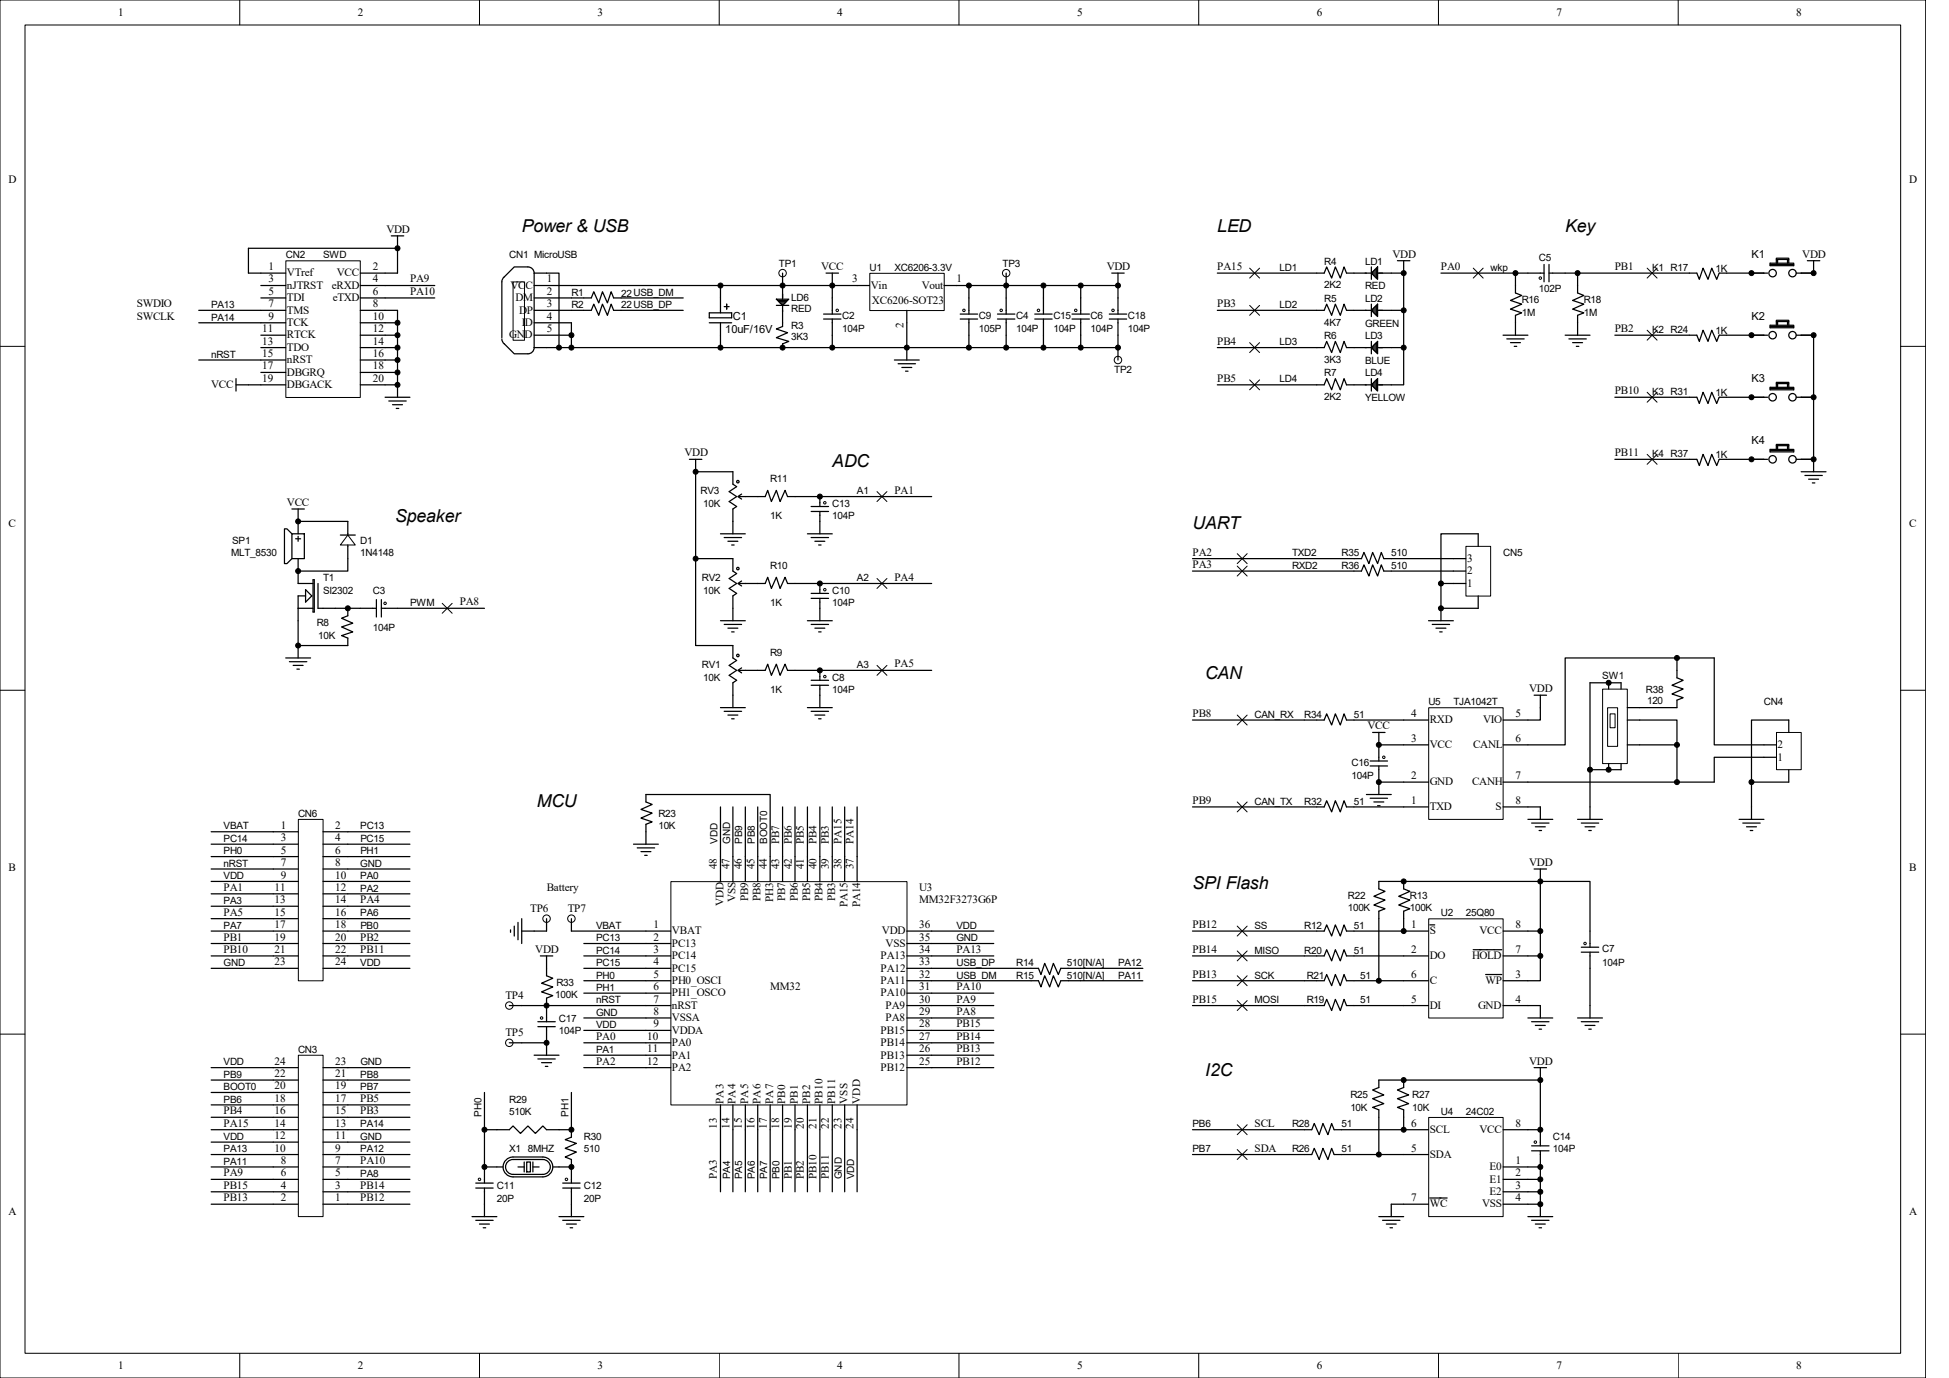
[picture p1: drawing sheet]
<svg xmlns="http://www.w3.org/2000/svg" width="297mm" height="210mm" viewBox="0 0 297 210" stroke-linecap="round" stroke-linejoin="round" font-family="sans-serif">
<defs><g id="words">
<g font-size="2.7">
<text x="79.5" y="35.3">Power &amp; USB</text>
<text x="185.5" y="35.3">LED</text>
<text x="238.5" y="35.3">Key</text>
<text x="126.8" y="71.2">ADC</text>
<text x="60.2" y="79.6">Speaker</text>
<text x="181.7" y="80.7">UART</text>
<text x="183.6" y="103.4">CAN</text>
<text x="81.8" y="123.1">MCU</text>
<text x="181.7" y="135.6">SPI Flash</text>
<text x="183.6" y="164">I2C</text>
</g>
<g font-size="1.7">
<text x="18" y="2.4">1</text>
<text x="54.5" y="2.4">2</text>
<text x="91.1" y="2.4">3</text>
<text x="127.6" y="2.4">4</text>
<text x="164.1" y="2.4">5</text>
<text x="200.7" y="2.4">6</text>
<text x="237.2" y="2.4">7</text>
<text x="273.7" y="2.4">8</text>
<text x="1.3" y="27.9">D</text>
<text x="291" y="27.9">D</text>
<text x="58.9" y="35.5">VDD</text>
<text x="40.9" y="41.2">1</text>
<text x="56.8" y="41.2">2</text>
<text x="125.1" y="41.2">VCC</text>
<text x="168.7" y="41.2">VDD</text>
<text x="185.5" y="41.2">PA15</text>
<text x="212.2" y="39.3">VDD</text>
<text x="219.6" y="41.2">PA0</text>
<text x="246.1" y="41.2">PB1</text>
<text x="266.9" y="39.4">K1</text>
<text x="274.7" y="39.3">VDD</text>
<text x="20.8" y="46.9">SWDIO</text>
<text x="40.9" y="43.1">3</text>
<text x="40.9" y="45">5</text>
<text x="40.9" y="46.9">7</text>
<text x="43.7" y="42.1">VTref</text>
<text x="43.7" y="44">nJTRST</text>
<text x="43.7" y="45.9">TDI</text>
<text x="43.7" y="47.8">TMS</text>
<text x="50.5" y="44">eRXD</text>
<text x="50.7" y="45.9">eTXD</text>
<text x="51.3" y="42.1">VCC</text>
<text x="56.8" y="43.1">4</text>
<text x="56.8" y="45">6</text>
<text x="56.8" y="46.9">8</text>
<text x="62.5" y="43.1">PA9</text>
<text x="62.5" y="45">PA10</text>
<text x="77.8" y="44">VCC</text>
<text x="78.6" y="45.9">DM</text>
<text x="79.1" y="47.8">DP</text>
<text x="83.3" y="43.1">1</text>
<text x="83.3" y="45">2</text>
<text x="83.3" y="46.9">3</text>
<text x="129.9" y="43.1">3</text>
<text x="132.7" y="44">Vin</text>
<text x="132.9" y="46.3">XC6206-SOT23</text>
<text x="140.5" y="44">Vout</text>
<text x="145.8" y="43.1">1</text>
<text x="185.5" y="46.9">PB3</text>
<text x="20.8" y="48.7">SWCLK</text>
<text x="40" y="50.6">11</text>
<text x="40" y="52.5">13</text>
<text x="40.9" y="48.7">9</text>
<text x="43.7" y="49.7">TCK</text>
<text x="43.7" y="51.6">RTCK</text>
<text x="43.7" y="53.5">TDO</text>
<text x="56.8" y="48.7">10</text>
<text x="56.8" y="50.6">12</text>
<text x="56.8" y="52.5">14</text>
<text x="77.6" y="51.6">GND</text>
<text x="79.5" y="49.7">ID</text>
<text x="83.3" y="48.7">4</text>
<text x="83.3" y="50.6">5</text>
<text x="110.5" y="50.7">10uF/16V</text>
<text x="111.7" y="48.8">C1</text>
<text x="137.7" y="50" transform="rotate(-90 137.7 50)">2</text>
<text x="185.5" y="52.5">PB4</text>
<text x="246.1" y="50.6">PB2</text>
<text x="266.9" y="48.8">K2</text>
<text x="32.2" y="59.1">VCC</text>
<text x="40" y="54.4">15</text>
<text x="40" y="56.3">17</text>
<text x="40" y="58.2">19</text>
<text x="43.7" y="55.4">nRST</text>
<text x="43.7" y="57.2">DBGRQ</text>
<text x="43.7" y="59.1">DBGACK</text>
<text x="56.8" y="54.4">16</text>
<text x="56.8" y="56.3">18</text>
<text x="56.8" y="58.2">20</text>
<text x="185.5" y="58.2">PB5</text>
<text x="266.9" y="58.3">K3</text>
<text x="246.1" y="60.1">PB10</text>
<text x="104.3" y="69.6">VDD</text>
<text x="246.1" y="69.6">PB11</text>
<text x="266.9" y="67.7">K4</text>
<text x="43.7" y="77.1">VCC</text>
<text x="136.3" y="75.2">PA1</text>
<text x="1.3" y="80.3">C</text>
<text x="291" y="80.3">C</text>
<text x="136.3" y="88.5">PA4</text>
<text x="181.7" y="84.7">PA2</text>
<text x="181.7" y="86.6">PA3</text>
<text x="223.6" y="89.4">1</text>
<text x="223.6" y="87.5">2</text>
<text x="223.6" y="85.6">3</text>
<text x="70.1" y="92.2">PA8</text>
<text x="136.3" y="101.7">PA5</text>
<text x="233" y="105.5">VDD</text>
<text x="181.7" y="109.3">PB8</text>
<text x="208.4" y="111.2">VCC</text>
<text x="215.1" y="113.1">3</text>
<text x="215.1" y="109.3">4</text>
<text x="217.9" y="110.2">RXD</text>
<text x="226" y="110.2">VIO</text>
<text x="230.9" y="109.3">5</text>
<text x="230.9" y="113.1">6</text>
<text x="215.1" y="118.7">2</text>
<text x="217.9" y="119.7">GND</text>
<text x="217.9" y="114">VCC</text>
<text x="224.3" y="119.7">CANH</text>
<text x="224.5" y="114">CANL</text>
<text x="230.9" y="118.7">7</text>
<text x="270.9" y="115.9">1</text>
<text x="270.9" y="114">2</text>
<text x="181.7" y="122.5">PB9</text>
<text x="215.1" y="122.5">1</text>
<text x="217.9" y="123.5">TXD</text>
<text x="227.9" y="123.5">S</text>
<text x="230.9" y="122.5">8</text>
<text x="42.8" y="126.3">1</text>
<text x="42.8" y="128.2">3</text>
<text x="42.8" y="130.1">5</text>
<text x="42.8" y="132">7</text>
<text x="51.1" y="126.3">2</text>
<text x="51.1" y="128.2">4</text>
<text x="51.1" y="130.1">6</text>
<text x="51.1" y="132">8</text>
<text x="118.7" y="128.7" transform="rotate(-90 118.7 128.7)">PB7</text>
<text x="120.6" y="128.7" transform="rotate(-90 120.6 128.7)">PB6</text>
<text x="122.5" y="128.7" transform="rotate(-90 122.5 128.7)">PB5</text>
<text x="124.4" y="128.7" transform="rotate(-90 124.4 128.7)">PB4</text>
<text x="126.3" y="128.7" transform="rotate(-90 126.3 128.7)">PB3</text>
<text x="128.2" y="128.7" transform="rotate(-90 128.2 128.7)">PA15</text>
<text x="130.1" y="128.7" transform="rotate(-90 130.1 128.7)">PA14</text>
<text x="233" y="132">VDD</text>
<text x="1.3" y="132.8">B</text>
<text x="34.1" y="135.8">PA1</text>
<text x="41.8" y="135.8">11</text>
<text x="41.8" y="137.7">13</text>
<text x="42.8" y="133.9">9</text>
<text x="51.1" y="133.9">10</text>
<text x="51.1" y="135.8">12</text>
<text x="51.1" y="137.7">14</text>
<text x="54.9" y="137.7">PA4</text>
<text x="83.3" y="135.8">Battery</text>
<text x="109.3" y="132.5" transform="rotate(-90 109.3 132.5)">48</text>
<text x="111.2" y="132.5" transform="rotate(-90 111.2 132.5)">47</text>
<text x="112.1" y="137.5" transform="rotate(-90 112.1 137.5)">VSS</text>
<text x="113.1" y="132.5" transform="rotate(-90 113.1 132.5)">46</text>
<text x="114" y="137.4" transform="rotate(-90 114 137.4)">PB9</text>
<text x="115" y="132.5" transform="rotate(-90 115 132.5)">45</text>
<text x="115.9" y="137.4" transform="rotate(-90 115.9 137.4)">PB8</text>
<text x="116.8" y="132.5" transform="rotate(-90 116.8 132.5)">44</text>
<text x="117.8" y="137.5" transform="rotate(-90 117.8 137.5)">PH3</text>
<text x="118.7" y="132.5" transform="rotate(-90 118.7 132.5)">43</text>
<text x="119.7" y="137.4" transform="rotate(-90 119.7 137.4)">PB7</text>
<text x="120.6" y="132.5" transform="rotate(-90 120.6 132.5)">42</text>
<text x="121.6" y="137.4" transform="rotate(-90 121.6 137.4)">PB6</text>
<text x="122.5" y="132.5" transform="rotate(-90 122.5 132.5)">41</text>
<text x="123.5" y="137.4" transform="rotate(-90 123.5 137.4)">PB5</text>
<text x="124.4" y="132.5" transform="rotate(-90 124.4 132.5)">40</text>
<text x="125.3" y="137.4" transform="rotate(-90 125.3 137.4)">PB4</text>
<text x="126.3" y="132.5" transform="rotate(-90 126.3 132.5)">39</text>
<text x="127.3" y="137.4" transform="rotate(-90 127.3 137.4)">PB3</text>
<text x="128.2" y="132.5" transform="rotate(-90 128.2 132.5)">38</text>
<text x="130.1" y="132.5" transform="rotate(-90 130.1 132.5)">37</text>
<text x="140.1" y="135.8">U3</text>
<text x="140.1" y="137.7">MM32F3273G6P</text>
<text x="291" y="132.8">B</text>
<text x="34.1" y="143.3">PB1</text>
<text x="34.1" y="139.6">PA5</text>
<text x="41.8" y="139.6">15</text>
<text x="41.8" y="141.4">17</text>
<text x="41.8" y="143.3">19</text>
<text x="51.1" y="139.6">16</text>
<text x="51.1" y="141.4">18</text>
<text x="51.1" y="143.3">20</text>
<text x="54.9" y="143.3">PB2</text>
<text x="80.8" y="139">TP6</text>
<text x="86.5" y="139">TP7</text>
<text x="99.6" y="141.4">1</text>
<text x="99.6" y="143.3">2</text>
<text x="102.4" y="142.4">VBAT</text>
<text x="110.2" y="138.1" transform="rotate(-90 110.2 138.1)">VDD</text>
<text x="129.2" y="138.3" transform="rotate(-90 129.2 138.3)">PA15</text>
<text x="131.1" y="138.3" transform="rotate(-90 131.1 138.3)">PA14</text>
<text x="134.4" y="142.4">VDD</text>
<text x="140.1" y="143.3">35</text>
<text x="140.1" y="141.4">36</text>
<text x="181.7" y="141.4">PB12</text>
<text x="215.1" y="141.4">1</text>
<text x="217.9" y="142.4">S</text>
<text x="225.5" y="142.4">VCC</text>
<text x="230.9" y="141.4">8</text>
<text x="34.1" y="145.2">PB10</text>
<text x="41.8" y="145.2">21</text>
<text x="41.8" y="147.1">23</text>
<text x="51.1" y="145.2">22</text>
<text x="51.1" y="147.1">24</text>
<text x="54.9" y="145.2">PB11</text>
<text x="81.6" y="145.2">VDD</text>
<text x="99.6" y="145.2">3</text>
<text x="99.6" y="147.1">4</text>
<text x="99.6" y="149">5</text>
<text x="102.4" y="144.3">PC13</text>
<text x="102.4" y="146.2">PC14</text>
<text x="102.4" y="148.1">PC15</text>
<text x="102.4" y="149.9">PH0_OSCI</text>
<text x="134.2" y="149.9">PA11</text>
<text x="134.2" y="148.1">PA12</text>
<text x="134.2" y="146.2">PA13</text>
<text x="135" y="144.3">VSS</text>
<text x="140.1" y="149">32</text>
<text x="140.1" y="147.1">33</text>
<text x="140.1" y="145.2">34</text>
<text x="145.8" y="145.2">PA13</text>
<text x="181.7" y="149">PB13</text>
<text x="181.7" y="145.2">PB14</text>
<text x="215.1" y="145.2">2</text>
<text x="215.1" y="149">6</text>
<text x="217.9" y="146.2">DO</text>
<text x="217.9" y="149.9">C</text>
<text x="224.3" y="146.2">HOLD</text>
<text x="226.4" y="149.9">WP</text>
<text x="230.9" y="149">3</text>
<text x="230.9" y="145.2">7</text>
<text x="77" y="152.2">TP4</text>
<text x="99.6" y="150.9">6</text>
<text x="99.6" y="152.8">7</text>
<text x="99.6" y="154.7">8</text>
<text x="102.4" y="151.8">PH1_OSCO</text>
<text x="102.4" y="153.8">nRST</text>
<text x="102.4" y="155.7">VSSA</text>
<text x="117.3" y="150.9">MM32</text>
<text x="134.2" y="151.8">PA10</text>
<text x="135" y="155.7">PA8</text>
<text x="135" y="153.8">PA9</text>
<text x="140.1" y="154.7">29</text>
<text x="140.1" y="152.8">30</text>
<text x="140.1" y="150.9">31</text>
<text x="145.8" y="154.7">PA8</text>
<text x="145.8" y="152.8">PA9</text>
<text x="145.8" y="150.9">PA10</text>
<text x="181.7" y="152.8">PB15</text>
<text x="215.1" y="152.8">5</text>
<text x="217.9" y="153.8">DI</text>
<text x="225.3" y="153.8">GND</text>
<text x="230.9" y="152.8">4</text>
<text x="77" y="157.9">TP5</text>
<text x="90.8" y="158.5">PA0</text>
<text x="98.6" y="158.5">10</text>
<text x="98.6" y="160.4">11</text>
<text x="99.6" y="156.6">9</text>
<text x="102.4" y="157.5">VDDA</text>
<text x="102.4" y="159.4">PA0</text>
<text x="102.4" y="161.3">PA1</text>
<text x="134.2" y="161.3">PB13</text>
<text x="134.2" y="159.4">PB14</text>
<text x="134.2" y="157.5">PB15</text>
<text x="140.1" y="160.4">26</text>
<text x="140.1" y="158.5">27</text>
<text x="140.1" y="156.6">28</text>
<text x="145.8" y="160.4">PB13</text>
<text x="145.8" y="158.5">PB14</text>
<text x="145.8" y="156.6">PB15</text>
<text x="41.8" y="167.9">18</text>
<text x="41.8" y="166">20</text>
<text x="41.8" y="164.2">22</text>
<text x="41.8" y="162.3">24</text>
<text x="51.1" y="167.9">17</text>
<text x="51.1" y="166">19</text>
<text x="51.1" y="164.2">21</text>
<text x="51.1" y="162.3">23</text>
<text x="54.9" y="167.9">PB5</text>
<text x="90.8" y="162.3">PA2</text>
<text x="98.6" y="162.3">12</text>
<text x="102.4" y="163.2">PA2</text>
<text x="134.2" y="163.2">PB12</text>
<text x="140.1" y="162.3">25</text>
<text x="145.8" y="162.3">PB12</text>
<text x="233" y="162.3">VDD</text>
<text x="34.1" y="169.8">PB4</text>
<text x="34.1" y="171.7">PA15</text>
<text x="41.8" y="173.6">12</text>
<text x="41.8" y="171.7">14</text>
<text x="41.8" y="169.8">16</text>
<text x="51.1" y="173.6">11</text>
<text x="51.1" y="171.7">13</text>
<text x="51.1" y="169.8">15</text>
<text x="54.9" y="169.8">PB3</text>
<text x="109.3" y="172" transform="rotate(-90 109.3 172)">13</text>
<text x="110.2" y="168.2" transform="rotate(-90 110.2 168.2)">PA3</text>
<text x="111.2" y="172" transform="rotate(-90 111.2 172)">14</text>
<text x="112.1" y="168.2" transform="rotate(-90 112.1 168.2)">PA4</text>
<text x="113.1" y="172" transform="rotate(-90 113.1 172)">15</text>
<text x="114" y="168.2" transform="rotate(-90 114 168.2)">PA5</text>
<text x="115" y="172" transform="rotate(-90 115 172)">16</text>
<text x="115.9" y="168.2" transform="rotate(-90 115.9 168.2)">PA6</text>
<text x="116.8" y="172" transform="rotate(-90 116.8 172)">17</text>
<text x="117.8" y="168.2" transform="rotate(-90 117.8 168.2)">PA7</text>
<text x="118.7" y="172" transform="rotate(-90 118.7 172)">18</text>
<text x="119.7" y="168.2" transform="rotate(-90 119.7 168.2)">PB0</text>
<text x="120.6" y="172" transform="rotate(-90 120.6 172)">19</text>
<text x="121.6" y="168.2" transform="rotate(-90 121.6 168.2)">PB1</text>
<text x="122.5" y="172" transform="rotate(-90 122.5 172)">20</text>
<text x="123.5" y="168.2" transform="rotate(-90 123.5 168.2)">PB2</text>
<text x="124.4" y="172" transform="rotate(-90 124.4 172)">21</text>
<text x="125.3" y="168.2" transform="rotate(-90 125.3 168.2)">PB10</text>
<text x="126.3" y="172" transform="rotate(-90 126.3 172)">22</text>
<text x="127.3" y="168.2" transform="rotate(-90 127.3 168.2)">PB11</text>
<text x="128.2" y="172" transform="rotate(-90 128.2 172)">23</text>
<text x="129.2" y="168.2" transform="rotate(-90 129.2 168.2)">VSS</text>
<text x="130.1" y="172" transform="rotate(-90 130.1 172)">24</text>
<text x="131.1" y="168.2" transform="rotate(-90 131.1 168.2)">VDD</text>
<text x="191.2" y="171.7">SCL</text>
<text x="215.1" y="171.7">6</text>
<text x="217.9" y="172.7">SCL</text>
<text x="225.5" y="172.7">VCC</text>
<text x="230.9" y="171.7">8</text>
<text x="34.1" y="179.3">PA9</text>
<text x="41.8" y="175.5">10</text>
<text x="42.8" y="179.3">6</text>
<text x="42.8" y="177.4">8</text>
<text x="51.1" y="179.3">5</text>
<text x="51.1" y="177.4">7</text>
<text x="51.1" y="175.5">9</text>
<text x="54.9" y="177.4">PA10</text>
<text x="109.3" y="179.8" transform="rotate(-90 109.3 179.8)">PA3</text>
<text x="120.6" y="179.8" transform="rotate(-90 120.6 179.8)">PB1</text>
<text x="122.5" y="179.8" transform="rotate(-90 122.5 179.8)">PB2</text>
<text x="124.4" y="179.8" transform="rotate(-90 124.4 179.8)">PB10</text>
<text x="126.3" y="179.8" transform="rotate(-90 126.3 179.8)">PB11</text>
<text x="191.2" y="175.5">SDA</text>
<text x="215.1" y="175.5">5</text>
<text x="217.9" y="176.4">SDA</text>
<text x="227" y="178.4">E0</text>
<text x="230.9" y="177.4">1</text>
<text x="230.9" y="179.3">2</text>
<text x="1.3" y="185.2">A</text>
<text x="34.1" y="183.1">PB13</text>
<text x="34.1" y="181.2">PB15</text>
<text x="42.8" y="183.1">2</text>
<text x="42.8" y="181.2">4</text>
<text x="51.1" y="183.1">1</text>
<text x="51.1" y="181.2">3</text>
<text x="54.9" y="183.1">PB12</text>
<text x="54.9" y="181.2">PB14</text>
<text x="215.1" y="183.1">7</text>
<text x="217.9" y="184">WC</text>
<text x="225.8" y="184">VSS</text>
<text x="227" y="180.3">E1</text>
<text x="227" y="182.1">E2</text>
<text x="230.9" y="181.2">3</text>
<text x="230.9" y="183.1">4</text>
<text x="291" y="185.2">A</text>
<text x="18" y="208.6">1</text>
<text x="54.5" y="208.6">2</text>
<text x="91.1" y="208.6">3</text>
<text x="127.6" y="208.6">4</text>
<text x="164.1" y="208.6">5</text>
<text x="200.7" y="208.6">6</text>
<text x="237.2" y="208.6">7</text>
<text x="273.7" y="208.6">8</text>
</g>
<g font-size="1.5">
<text x="43.6" y="39.4">CN2</text>
<text x="49.2" y="39.4">SWD</text>
<text x="77.6" y="39.4">CN1 MicroUSB</text>
<text x="118.7" y="40.7">TP1</text>
<text x="132.5" y="41.3">U1</text>
<text x="136.3" y="41.3">XC6206-3.3V</text>
<text x="152.8" y="40.7">TP3</text>
<text x="195" y="41.3">LD1</text>
<text x="201.8" y="40.3">R4</text>
<text x="208" y="40.3">LD1</text>
<text x="227.2" y="41.3">wkp</text>
<text x="234.5" y="39.8">C5</text>
<text x="251.8" y="41.3">K1 R17</text>
<text x="261.4" y="41.5">1K</text>
<text x="32.2" y="46.9">PA13</text>
<text x="87.1" y="45">R1</text>
<text x="87.1" y="46.9">R2</text>
<text x="94.7" y="46.9">22USB_DP</text>
<text x="94.7" y="45.3">22USB_DM</text>
<text x="120.6" y="45.8">LD6</text>
<text x="120.6" y="47.5">RED</text>
<text x="195" y="46.9">LD2</text>
<text x="201.8" y="46">R5</text>
<text x="201.8" y="43.9">2K2</text>
<text x="208" y="46">LD2</text>
<text x="208" y="44.1">RED</text>
<text x="231.9" y="46.2">R16</text>
<text x="234.5" y="44.5">102P</text>
<text x="241.3" y="46.2">R18</text>
<text x="32.2" y="48.9">PA14</text>
<text x="120.6" y="50.2">R3</text>
<text x="120.6" y="51.9">3K3</text>
<text x="128.4" y="48.6">C2</text>
<text x="128.4" y="50.5">104P</text>
<text x="149.2" y="48.6">C9</text>
<text x="149.2" y="50.5">105P</text>
<text x="154.9" y="48.6">C4</text>
<text x="154.9" y="50.5">104P</text>
<text x="160.5" y="48.6">C15</text>
<text x="160.5" y="50.5">104P</text>
<text x="166.2" y="48.6">C6</text>
<text x="166.2" y="50.5">104P</text>
<text x="171.9" y="48.6">C18</text>
<text x="171.9" y="50.5">104P</text>
<text x="195" y="52.6">LD3</text>
<text x="201.8" y="49.6">4K7</text>
<text x="201.8" y="51.7">R6</text>
<text x="208" y="51.7">LD3</text>
<text x="208" y="49.8">GREEN</text>
<text x="231.9" y="48.1">1M</text>
<text x="241.3" y="48.1">1M</text>
<text x="251.8" y="50.8">K2 R24</text>
<text x="261.4" y="50.9">1K</text>
<text x="32.2" y="54.5">nRST</text>
<text x="169.8" y="56.8">TP2</text>
<text x="195" y="58.3">LD4</text>
<text x="201.8" y="55.3">3K3</text>
<text x="201.8" y="57.4">R7</text>
<text x="208" y="55.5">BLUE</text>
<text x="208" y="57.4">LD4</text>
<text x="201.8" y="61">2K2</text>
<text x="208" y="61.1">YELLOW</text>
<text x="251.8" y="60.2">K3 R31</text>
<text x="261.4" y="60.4">1K</text>
<text x="251.8" y="69.6">K4 R37</text>
<text x="261.4" y="69.8">1K</text>
<text x="106.8" y="75.4">RV3</text>
<text x="107.1" y="77.2">10K</text>
<text x="117.3" y="73.4">R11</text>
<text x="126.8" y="77.2">C13</text>
<text x="130.6" y="75.4">A1</text>
<text x="35.4" y="82.9">SP1</text>
<text x="54.9" y="82.9">D1</text>
<text x="117.3" y="79.1">1K</text>
<text x="126.8" y="79.1">104P</text>
<text x="35.2" y="84.8">MLT_8530</text>
<text x="49.2" y="88.6">T1</text>
<text x="54.9" y="84.8">1N4148</text>
<text x="107" y="88.6">RV2</text>
<text x="117.3" y="86.7">R10</text>
<text x="130.6" y="88.6">A2</text>
<text x="196.9" y="84.8">TXD2</text>
<text x="196.9" y="86.7">RXD2</text>
<text x="204.4" y="84.8">R35</text>
<text x="204.4" y="86.7">R36</text>
<text x="212" y="84.8">510</text>
<text x="212" y="86.7">510</text>
<text x="229.1" y="84.8">CN5</text>
<text x="48.3" y="95.4">R8</text>
<text x="49.2" y="90.5">SI2302</text>
<text x="56.8" y="90.5">C3</text>
<text x="62.5" y="92.4">PWM</text>
<text x="107.1" y="90.5">10K</text>
<text x="117.3" y="92.4">1K</text>
<text x="126.8" y="90.5">C10</text>
<text x="126.8" y="92.4">104P</text>
<text x="48.5" y="97.5">10K</text>
<text x="56.8" y="96.1">104P</text>
<text x="107" y="101.8">RV1</text>
<text x="117.3" y="99.9">R9</text>
<text x="130.6" y="101.8">A3</text>
<text x="107.1" y="103.7">10K</text>
<text x="117.3" y="105.6">1K</text>
<text x="126.8" y="103.7">C8</text>
<text x="126.8" y="105.6">104P</text>
<text x="217.7" y="107.5">U5</text>
<text x="221.5" y="107.5">TJA1042T</text>
<text x="244.2" y="103.5">SW1</text>
<text x="250.8" y="105.6">R38</text>
<text x="251" y="107.3">120</text>
<text x="268.8" y="107.5">CN4</text>
<text x="191.2" y="109.4">CAN_RX</text>
<text x="198.8" y="109.4">R34</text>
<text x="206.3" y="109.4">51</text>
<text x="206" y="116.8">C16</text>
<text x="206" y="118.7">104P</text>
<text x="45.4" y="124.5">CN6</text>
<text x="100.3" y="124.5">R23</text>
<text x="191.2" y="122.6">CAN_TX</text>
<text x="198.8" y="122.6">R32</text>
<text x="206.3" y="122.6">51</text>
<text x="34.1" y="128.3">PC14</text>
<text x="34.1" y="130.2">PH0</text>
<text x="34.1" y="126.4">VBAT</text>
<text x="54.9" y="126.4">PC13</text>
<text x="54.9" y="128.3">PC15</text>
<text x="54.9" y="130.2">PH1</text>
<text x="100.3" y="126.4">10K</text>
<text x="109.3" y="128.7" transform="rotate(-90 109.3 128.7)">VDD</text>
<text x="111.3" y="128.7" transform="rotate(-90 111.3 128.7)">GND</text>
<text x="113.1" y="128.7" transform="rotate(-90 113.1 128.7)">PB9</text>
<text x="115" y="128.7" transform="rotate(-90 115 128.7)">PB8</text>
<text x="116.9" y="128.7" transform="rotate(-90 116.9 128.7)">BOOT0</text>
<text x="34.1" y="132.1">nRST</text>
<text x="34.1" y="137.8">PA3</text>
<text x="34.1" y="134">VDD</text>
<text x="54.9" y="135.9">PA2</text>
<text x="54.9" y="134">PA0</text>
<text x="54.9" y="132.1">GND</text>
<text x="205.4" y="137">R22</text>
<text x="214.8" y="137">R13</text>
<text x="34.1" y="141.6">PA7</text>
<text x="54.9" y="139.7">PA6</text>
<text x="54.9" y="141.6">PB0</text>
<text x="90.8" y="143.5">PC13</text>
<text x="90.8" y="141.6">VBAT</text>
<text x="145.8" y="143.5">GND</text>
<text x="145.8" y="141.6">VDD</text>
<text x="191.2" y="141.6">SS</text>
<text x="198.8" y="141.6">R12</text>
<text x="205.4" y="138.9">100K</text>
<text x="206.3" y="141.6">51</text>
<text x="214.8" y="138.9">100K</text>
<text x="219.6" y="139.7">U2</text>
<text x="223.4" y="139.7">25Q80</text>
<text x="34.1" y="147.2">GND</text>
<text x="54.9" y="147.2">VDD</text>
<text x="90.8" y="149.1">PH0</text>
<text x="90.8" y="145.3">PC14</text>
<text x="90.8" y="147.2">PC15</text>
<text x="145.8" y="147.2">USB_DP</text>
<text x="145.8" y="149.1">USB_DM</text>
<text x="154.9" y="147.2">R14</text>
<text x="154.9" y="149.1">R15</text>
<text x="162.6" y="147.2">510[N/A]</text>
<text x="162.6" y="149.1">510[N/A]</text>
<text x="170.4" y="149.1">PA11</text>
<text x="170.4" y="147.2">PA12</text>
<text x="191.2" y="149.1">SCK</text>
<text x="191.2" y="145.3">MISO</text>
<text x="198.8" y="145.3">R20</text>
<text x="199.1" y="149.1">R21</text>
<text x="206.3" y="145.3">51</text>
<text x="207.3" y="149.1">51</text>
<text x="244.2" y="145.2">C7</text>
<text x="244.2" y="147.2">104P</text>
<text x="84.6" y="152.1">100K</text>
<text x="84.8" y="150.2">R33</text>
<text x="85.2" y="155.7">C17</text>
<text x="90.8" y="152.9">nRST</text>
<text x="90.8" y="151">PH1</text>
<text x="90.8" y="154.8">GND</text>
<text x="191.2" y="152.9">MOSI</text>
<text x="199.1" y="152.9">R19</text>
<text x="207.3" y="152.9">51</text>
<text x="45.4" y="160.5">CN3</text>
<text x="85.2" y="157.6">104P</text>
<text x="90.8" y="160.5">PA1</text>
<text x="90.8" y="156.7">VDD</text>
<text x="34.1" y="164.3">PB9</text>
<text x="34.1" y="162.3">VDD</text>
<text x="34.1" y="166.2">BOOT0</text>
<text x="54.9" y="166.2">PB7</text>
<text x="54.9" y="164.3">PB8</text>
<text x="54.9" y="162.3">GND</text>
<text x="205.8" y="167.3">R25</text>
<text x="215.2" y="167.3">R27</text>
<text x="34.1" y="168.1">PB6</text>
<text x="34.1" y="173.7">VDD</text>
<text x="54.9" y="171.8">PA14</text>
<text x="54.9" y="173.7">GND</text>
<text x="73.4" y="170.3" transform="rotate(-90 73.4 170.3)">PH0</text>
<text x="77.6" y="168.1">R29</text>
<text x="77.6" y="169.9">510K</text>
<text x="86.6" y="170.3" transform="rotate(-90 86.6 170.3)">PH1</text>
<text x="89" y="173.7">R30</text>
<text x="181.7" y="171.8">PB6</text>
<text x="196.9" y="171.8">R28</text>
<text x="204.4" y="171.8">51</text>
<text x="205.8" y="169.4">10K</text>
<text x="215.2" y="169.4">10K</text>
<text x="219.6" y="169.9">U4</text>
<text x="223.4" y="169.9">24C02</text>
<text x="236.6" y="173.7">C14</text>
<text x="34.1" y="175.6">PA13</text>
<text x="34.1" y="177.5">PA11</text>
<text x="54.9" y="179.4">PA8</text>
<text x="54.9" y="175.6">PA12</text>
<text x="77.6" y="175.6">X1 8MHZ</text>
<text x="89" y="175.6">510</text>
<text x="111.3" y="179.7" transform="rotate(-90 111.3 179.7)">PA4</text>
<text x="113.1" y="179.7" transform="rotate(-90 113.1 179.7)">PA5</text>
<text x="115" y="179.7" transform="rotate(-90 115 179.7)">PA6</text>
<text x="116.9" y="179.7" transform="rotate(-90 116.9 179.7)">PA7</text>
<text x="118.8" y="179.7" transform="rotate(-90 118.8 179.7)">PB0</text>
<text x="128.3" y="179.7" transform="rotate(-90 128.3 179.7)">GND</text>
<text x="130.2" y="179.7" transform="rotate(-90 130.2 179.7)">VDD</text>
<text x="181.7" y="175.6">PB7</text>
<text x="196.9" y="175.6">R26</text>
<text x="204.4" y="175.6">51</text>
<text x="236.6" y="175.6">104P</text>
<text x="75.7" y="181.3">C11</text>
<text x="75.7" y="183.2">20P</text>
<text x="89" y="181.3">C12</text>
<text x="89" y="183.2">20P</text>
</g>
</g></defs>
<g fill="none" stroke="#000" stroke-width=".15">
<path d="M0 0h293.5v210h-293.5zM3.8 3.8h285.8v202.4h-285.8zM36.5 0v3.8M73.1 0v3.8M109.6 0v3.8M146.1 0v3.8M182.7 0v3.8M219.2 0v3.8M255.7 0v3.8M0 52.8h3.8M289.6 52.8h3.8M0 105.2h3.8"/>
<path d="M289.6 105.2h3.8M0 157.6h3.8M289.6 157.6h3.8M36.5 206.2v3.8M73.1 206.2v3.8M109.6 206.2v3.8M146.1 206.2v3.8M182.7 206.2v3.8M219.2 206.2v3.8M255.7 206.2v3.8"/>
</g>
<path d="M73.8 177.9v2.4M72.5 181.1h2.7M72.5 180.3h2.7M73.8 181.1v2.4" fill="none" stroke="#000" stroke-width=".19"/>
<circle cx="73.1" cy="179.7" r=".19" fill="#fff" stroke="#000" stroke-width=".15"/>
<path d="M87.1 177.9v2.4M85.8 181.1h2.6M85.8 180.3h2.6M87.1 181.1v2.4" fill="none" stroke="#000" stroke-width=".19"/>
<circle cx="86.3" cy="179.7" r=".19" fill="#fff" stroke="#000" stroke-width=".15"/>
<g fill="none" stroke="#000" stroke-width=".19">
<path d="M73.8 166.5v5.7M77 177l.7-.6 .5-.1h4.5a1.51 1.51 0 0 1 1.5 1.6 1.51 1.51 0 0 1-1.5 1.5h-4.5a1.51 1.51 0 0 1-1.4-.9 1.51 1.51 0 0 1 .2-1.5zM77.3 177.2l.5-.4 .4-.1h4.5a1.14 1.14 0 0 1 1.2 1.2 1.14 1.14 0 0 1-1.2 1.1h-4.5a1.14 1.14 0 0 1-1-.6 1.14 1.14 0 0 1 .1-1.2zM78.9 177.9h1M79.9 177.1v1.5M80.3 177.1h.5v1.5h-.5zM81.2 177.9h1M81.2 177.1v1.5M87.1 172.2h-3.8l-.6-.6-1.1 1.1-1.1-1.1-1.2 1.1-1.1-1.1-.6 .6h-3.8v5.7h2.9M87.1 166.5v6.8l-1 .4 1.7 .6-1.7 .7 1.7 .6-1.7 .7 1 .4v1.2h-2.9M71.9 185.4h3.8M72.5 186h2.7"/>
<path d="M73.1 186.6h1.5M73.6 187.1h.4M73.8 183.5v1.9M85.2 185.4h3.8M85.8 186h2.6M86.3 186.6h1.5M86.9 187.1h.4M87.1 183.5v1.9"/>
</g>
<path d="M45.5 124.9h3.7v24.6h-3.7z" fill="#fff"/>
<path d="M45.5 124.9h3.7v24.6h-3.7z" fill="none" stroke="#000" stroke-width=".15"/>
<g fill="none" stroke="#000" stroke-width=".19">
<path d="M41.6 126.8h3.8M41.6 128.7h3.8M41.6 130.6h3.8M41.6 132.4h3.8M41.6 134.3h3.8M41.6 136.2h3.8M41.6 138.1h3.8M49.2 126.8h3.8M49.2 128.7h3.8M49.2 130.6h3.8M49.2 132.4h3.8M49.2 134.3h3.8"/>
<path d="M49.2 136.2h3.8M49.2 138.1h3.8M41.6 140h3.8M41.6 141.9h3.8M41.6 143.8h3.8M41.6 145.7h3.8M41.6 147.6h3.8M49.2 140h3.8M49.2 141.9h3.8M49.2 143.8h3.8M49.2 145.7h3.8M49.2 147.6h3.8"/>
</g>
<path d="M45.5 160.9h3.7v24.5h-3.7z" fill="#fff"/>
<path d="M45.5 160.8h3.7v24.6h-3.7z" fill="none" stroke="#000" stroke-width=".15"/>
<g fill="none" stroke="#000" stroke-width=".19">
<path d="M32.2 128.7h9.4M32.2 130.6h9.4M32.2 132.4h9.4M32.2 134.3h9.4M32.2 136.2h9.4M32.2 138.1h9.4M53 128.7h9.5M53 130.6h9.5M53 132.4h9.5M53 134.3h9.5M53 136.2h9.5M53 138.1h9.5"/>
<path d="M53 126.8h9.5M96.5 128.7h3.8M97.1 129.2h2.7M97.7 129.8h1.5M98.2 130.4h.4M98.4 121.1v1.1l1 .4-1.7 .8 1.7 .5-1.7 .8 1.7 .6-1 .3v3.1M109.8 123v7.6M111.7 123v7.6M113.6 123v7.6M115.5 123v7.6M119.3 123v7.6M121.2 123v7.6"/>
<path d="M123 123v7.6M124.9 123v7.6M126.8 123v7.6M128.7 123v7.6M130.6 123v7.6M32.2 140h9.4M32.2 141.9h9.4M32.2 143.8h9.4M32.2 145.7h9.4M32.2 147.6h9.4M53 140h9.5M53 141.9h9.5"/>
<path d="M53 143.8h9.5M53 145.7h9.5M53 147.6h9.5M82 156.5h2.6M82 155.7h2.6M83.3 147.6v1.1l.9 .4-1.7 .7 1.7 .6-1.7 .8 1.7 .5-.9 .4v3.6M83.3 153.3h15.1M83.3 156.5v2.4M89 143.8h9.4M89 145.7h9.4M89 147.6h9.4M89 151.4h9.4"/>
<path d="M89 149.5h9.4M89 157h9.4M89 155.1h9.4M89 158.9h9.4M142 141.9h9.4M142 143.8h9.4M142 145.7h9.4M142 147.6h15.1M142 151.4h9.4M142 149.5h15.1M142 153.3h9.4M142 157h9.4"/>
<path d="M142 155.1h9.4M142 158.9h9.4M32.2 179.7h13.2M32.2 177.9h13.2M32.2 176h13.2M32.2 174.1h13.2M32.2 172.2h13.2M32.2 170.3h13.2M32.2 168.4h13.2M32.2 166.5h13.2M32.2 164.6h13.2M32.2 162.7h13.2"/>
<path d="M49.2 179.7h13.3M49.2 177.9h13.3M49.2 176h13.3M49.2 174.1h13.3M49.2 172.2h13.3M49.2 170.3h13.3M49.2 168.4h13.3M49.2 166.5h13.3M49.2 164.6h13.3M49.2 162.7h13.3M89 162.7h9.4M89 160.8h9.4"/>
<path d="M109.8 172.2v9.4M111.7 172.2v9.4M113.6 172.2v9.4M115.5 172.2v9.4M117.4 172.2v9.4M119.3 172.2v9.4M121.2 172.2v9.4M123 172.2v9.4M124.9 172.2v9.4M126.8 172.2v9.4M128.7 172.2v9.4M130.6 172.2v9.4"/>
<path d="M142 162.7h9.4M142 160.8h9.4M32.2 183.5h13.2M32.2 181.6h13.2M49.2 183.5h13.3M49.2 181.6h13.3"/>
</g>
<circle cx="82.5" cy="155.1" r=".19" fill="#fff" stroke="#000" stroke-width=".15"/>
<g fill="none" stroke="#000" stroke-width=".19">
<path d="M87.1 43.5h43.5M125.5 48.6h2.7M125.5 47.9h2.7M126.8 45.4v2.5M126.8 48.6v2.5M169.4 41.6h1.9M170.4 41.6v1.9M82.3 145.7h1.9M83.3 145.7v1.9M83.3 158.9v1.9M81.4 160.8h3.8M82 161.4h2.6"/>
<path d="M82.5 162h1.6M83.1 162.5h.4"/>
</g>
<circle cx="127.6" cy="47.3" r=".19" fill="#fff" stroke="#000" stroke-width=".15"/>
<g fill="none" stroke="#000" stroke-width=".19">
<path d="M87.1 49.2v3.8h51.1M87.1 45.4h1.9M87.1 47.3h1.9M118.3 45.6h1.9l-.9 .9zM118.3 46.5h1.9M118.5 45.8h1.5M118.7 46h1.1M118.9 46.2h.7M119.1 46.4h.3M119.3 46.5v3.3l-1 .3 1.7 .6-1.7 .8 1.9 .5-.9 .4v.6M119.3 43.5v2.1M125.9 41.6h1.9"/>
<path d="M126.8 41.6v1.9M126.8 51.1v1.9"/>
</g>
<path d="M132.6 41.7h11.3v5.6h-11.3z" fill="#fff"/>
<path d="M132.5 41.7h11.4v5.6h-11.4z" fill="none" stroke="#000" stroke-width=".15"/>
<g fill="none" stroke="#000" stroke-width=".19">
<path d="M126.8 43.5v1.9M130.6 43.5h1.9M136.3 54.9h3.8M136.9 55.4h2.6M137.4 56h1.5M138 56.6h.4M138.2 47.3v1.9M138.2 53v1.9M143.9 43.5h26.5M157.7 48.6h2.6M157.7 47.9h2.6M159 45.4v2.5"/>
<path d="M159 48.6v2.5"/>
</g>
<circle cx="158.3" cy="47.3" r=".19" fill="#fff" stroke="#000" stroke-width=".15"/>
<path d="M78.2 43h1.7v8.9h-1.7z" fill="#fff"/>
<path d="M78.2 43h1.7v8.9h-1.7z" fill="none" stroke="#000" stroke-width=".15"/>
<g fill="none" stroke="#000" stroke-width=".19">
<path d="M76.5 51.7l.2 .5 1.7 1.7h2.1a.95 .95 0 0 0 .9-.9M81.4 41.6a.95 .95 0 0 0-.9-.9h-2.1l-1.7 1.7-.2 .3v8.8M81.4 41.6h3.8v11.4M81.4 43.5h5.7M81.4 45.4h5.7M81.4 47.3h5.7M81.4 49.2h5.7M81.4 53h5.7M81.4 51.1h5.7M81.4 41.6v11.4M138.2 49.2v3.8M146.3 48.6h2.7"/>
<path d="M146.3 47.9h2.7M147.7 45.4v2.5M147.7 48.6v2.5"/>
</g>
<circle cx="146.9" cy="47.3" r=".19" fill="#fff" stroke="#000" stroke-width=".15"/>
<path d="M152 48.6h2.7M152 47.9h2.7M153.3 45.4v2.5M153.3 48.6v2.5" fill="none" stroke="#000" stroke-width=".19"/>
<circle cx="152.6" cy="47.3" r=".19" fill="#fff" stroke="#000" stroke-width=".15"/>
<path d="M163.4 48.6h2.6M163.4 47.9h2.6M164.7 45.4v2.5M164.7 48.6v2.5" fill="none" stroke="#000" stroke-width=".19"/>
<circle cx="163.9" cy="47.3" r=".19" fill="#fff" stroke="#000" stroke-width=".15"/>
<path d="M147.7 43.5v1.9M147.7 51.1v1.9M153.3 43.5v1.9M153.3 51.1v1.9M159 43.5v1.9M159 51.1v1.9M164.7 43.5v1.9M170.4 51.1v1.9h-32.2" fill="none" stroke="#000" stroke-width=".19"/>
<circle cx="119.3" cy="41.6" r=".57" fill="#fff" stroke="#000" stroke-width=".15"/>
<path d="M119.3 41.6v1.9" fill="none" stroke="#000" stroke-width=".19"/>
<circle cx="170.4" cy="54.9" r=".57" fill="#fff" stroke="#000" stroke-width=".15"/>
<path d="M170.4 53v1.9" fill="none" stroke="#000" stroke-width=".19"/>
<circle cx="153.3" cy="41.6" r=".57" fill="#fff" stroke="#000" stroke-width=".15"/>
<path d="M89 45.4h1.1l.4-.9 .7 1.7 .6-1.7 .8 1.7 .5-1.7 .4 .9h10.6M89 47.3h1.1l.4-.9 .7 1.7 .6-1.7 .8 1.7 .5-1.7 .4 .9h10.6M153.3 41.6v1.9M200.7 47.3h1.1l.4-.9 .7 1.7 .6-1.7 .8 1.7 .5-1.7 .4 .9h1.1M200.7 53h1.1l.4-1 .7 1.7 .6-1.7 .8 1.7 .5-1.7 .4 1h1.1M200.7 58.7h1.1l.4-1 .7 1.7 .6-1.7 .8 1.7 .5-1.7 .4 1h1.1M200.7 41.6h1.1l.4-.9 .7 1.7 .6-1.7 .8 1.7 .5-1.7 .4 .9h1.1M208.8 116.7h2.6M208.8 116h2.6M210.1 113.5v2.5M210.1 116.7v2.5" fill="none" stroke="#000" stroke-width=".19"/>
<circle cx="210.9" cy="115.4" r=".19" fill="#fff" stroke="#000" stroke-width=".15"/>
<g fill="none" stroke="#000" stroke-width=".19">
<path d="M206.3 109.7h7.6M209.2 111.6h1.9M210.1 111.6v1.9h3.8M213.9 119.2h-3.8v1.9M233.8 106h1.9M234.7 106v3.7h-1.9M206.3 123h7.6M208.2 121.1h3.8M208.8 121.7h2.6M209.4 122.2h1.5M209.9 122.8h.4M232.8 124.9h3.8"/>
<path d="M233.4 125.4h2.7M234 126h1.5M234.5 126.6h.4M234.7 123v1.9"/>
</g>
<path d="M217.8 107.9h11.3v17h-11.3z" fill="#fff"/>
<path d="M217.7 107.9h11.4v17h-11.4z" fill="none" stroke="#000" stroke-width=".15"/>
<path d="M213.9 119.2h3.8M213.9 113.5h3.8M213.9 109.7h3.8M229.1 119.2h3.7M229.1 113.5h3.7M229.1 109.7h3.7M255.6 102.2v1.1l.9 .4-1.7 .7 1.7 .6-1.7 .8 1.7 .5-.9 .4v1.1M213.9 123h3.8M229.1 123h3.7" fill="none" stroke="#000" stroke-width=".19"/>
<path d="M270.8 111.7h3.7v5.6h-3.7z" fill="#fff"/>
<path d="M270.7 111.6h3.8v5.7h-3.8z" fill="none" stroke="#000" stroke-width=".15"/>
<path d="M261.2 100.3v13.2h9.5M270.7 115.4h-9.5v3.8M272.6 111.6v-1.9h-5.7v15.2M272.6 117.3v1.9h-5.7M265 124.9h3.8M265.6 125.4h2.6M266.2 126h1.5M266.7 126.6h.4" fill="none" stroke="#000" stroke-width=".19"/>
<path d="M244.3 105.1h3.7v11.3h-3.7z" fill="#fff"/>
<path d="M244.2 105h3.8v11.4h-3.8z" fill="none" stroke="#000" stroke-width=".15"/>
<path d="M245.1 104.1v.9M245.1 116.4v.9M247 104.1v.9M247 116.4v.9M248 113.5h1.9M248 109.7h1.9M248 107.8h1.9" fill="none" stroke="#000" stroke-width=".19"/>
<path d="M245 107.9h1.5v5.8h-1.5z" fill="#fff"/>
<path d="M245 107.9h1.5v5.8h-1.5z" fill="none" stroke="#000" stroke-width=".15"/>
<path d="M245.4 108.8h.7v2.1h-.7z" fill="#fff"/>
<path d="M245.4 108.8h.7v2.1h-.7z" fill="none" stroke="#000" stroke-width=".15"/>
<path d="M232.8 119.2h28.4M261.2 100.3h-22.7v13.2h-5.7M240.4 124.9h3.8M241 125.4h2.6M241.5 126h1.6M242.1 126.6h.4M242.3 123v1.9M210.1 164.6v1.1l-.9 .4 1.7 .8-1.7 .5 1.7 .8-1.7 .6 .9 .3v1.2M213.9 164.6v1.1l-.9 .4 1.7 .8-1.7 .5 1.7 .8-1.7 .6 .9 .3v1.2" fill="none" stroke="#000" stroke-width=".19"/>
<path d="M217.8 170.3h11.3v15.1h-11.3z" fill="#fff"/>
<path d="M217.7 170.3h11.4v15.1h-11.4z" fill="none" stroke="#000" stroke-width=".15"/>
<g fill="none" stroke="#000" stroke-width=".19">
<path d="M213.9 176h3.8M213.9 172.2h3.8M229.1 177.9h3.7M229.1 179.7h3.7M229.1 172.2h3.7M233.4 175.4h2.7M233.4 174.6h2.7M234.7 172.2v2.4M234.7 175.4v10M213.9 183.5h3.8M217.9 182.6h2.6M229.1 181.6h3.7"/>
<path d="M229.1 183.5h3.7M232.8 185.4h3.8M233.4 186h2.7M234 186.6h1.5M234.5 187.1h.4"/>
</g>
<circle cx="234" cy="174.1" r=".19" fill="#fff" stroke="#000" stroke-width=".15"/>
<g fill="none" stroke="#000" stroke-width=".19">
<path d="M241 145.1h2.6M241 144.4h2.6M242.3 141.9v2.5M242.3 145.1v2.5M210.1 170.3v5.7M213.9 170.3v1.9M233.8 162.7h1.9M234.7 162.7v1.9M210.1 185.4h3.8M210.7 186h2.6M211.3 186.6h1.5M211.8 187.1h.4"/>
<path d="M212 183.5v1.9"/>
</g>
<circle cx="241.5" cy="143.8" r=".19" fill="#fff" stroke="#000" stroke-width=".15"/>
<path d="M233.8 132.4h1.9M234.7 132.4v1.9M232.8 141.9h1.9M240.4 155.1h3.8M241 155.7h2.6M241.5 156.3h1.6M242.1 156.9h.4M242.3 153.3v1.8" fill="none" stroke="#000" stroke-width=".19"/>
<path d="M217.8 140.1h11.3v15.1h-11.3z" fill="#fff"/>
<path d="M217.7 140h11.4v15.2h-11.4z" fill="none" stroke="#000" stroke-width=".15"/>
<g fill="none" stroke="#000" stroke-width=".19">
<path d="M181.7 85.1h25.8l.4-.9 .7 1.7 .6-1.7 .7 1.7 .6-1.7 .4 .9h10.6M181.7 87h25.8l.4-.9 .7 1.7 .6-1.7 .7 1.7 .6-1.7 .4 .9h10.6M217.7 94.6h3.8M218.3 95.2h2.6M218.8 95.7h1.5M219.4 96.3h.4M219.6 92.7v1.9M219.6 88.9h1.9M213.9 134.3v1.2l1 .3-1.7 .8 1.7 .6-1.7 .7 1.7 .6-1 .4v3M234.7 134.3h7.6v7.6M181.7 149.5h17.1M181.7 153.3h17.1"/>
<path d="M200.7 153.3h1.1l.4-1 .7 1.7 .6-1.7 .8 1.7 .5-1.7 .4 1h1.1M200.7 149.5h1.1l.4-1 .7 1.7 .6-1.7 .8 1.7 .5-1.7 .4 1h1.1M206.3 141.9h11.4M206.3 145.7h11.4M210.1 140v-1.1l1-.4-1.7-.6 1.7-.7-1.7-.6 1.7-.8-1-.3v-1.2h24.6v15.2h-5.6M213.9 149.5h3.8M213.9 153.3h3.8M217.9 141h.7M224.5 144.7h4.4M226.4 148.5h2.5M229.1 141.9h3.7M229.1 145.7h5.6"/>
<path d="M229.1 153.3h5.6v1.8M232.8 155.1h3.8M233.4 155.7h2.7M234 156.3h1.5M234.5 156.9h.4M204.4 172.2h9.5M204.4 176h9.5M210.1 164.6h24.6v7.6h-1.9M232.8 177.9h1.9M232.8 179.7h1.9M232.8 183.5h1.9M232.8 181.6h1.9"/>
</g>
<path d="M223.4 83.3h3.8v7.5h-3.8z" fill="#fff"/>
<path d="M223.4 83.3h3.8v7.5h-3.8z" fill="none" stroke="#000" stroke-width=".15"/>
<g fill="none" stroke="#000" stroke-width=".19">
<path d="M123.6 78h2.7M123.6 77.2h2.7M124.9 75.7v1.5M124.9 78v1.5M221.5 88.9h1.9M221.5 87h1.9M221.5 85.1h1.9M225.3 83.2v-1.8h-5.7v11.3h5.7v-1.9M181.7 109.7h20.1l.4-.9 .7 1.7 .6-1.7 .8 1.7 .5-1.7 .4 .9h1.1M249.9 113.5h5.7v5.7M249.9 109.7h5.7v3.8M249.9 107.8h5.7"/>
<path d="M255.6 100.3v1.9M181.7 123h20.1l.4-1 .7 1.7 .6-1.7 .8 1.7 .5-1.7 .4 1h1.1M232.8 123h1.9M181.7 145.7h20.1l.4-1 .7 1.7 .6-1.7 .8 1.7 .5-1.7 .4 1h1.1M181.7 141.9h20.1l.4-.9 .7 1.7 .6-1.7 .8 1.7 .5-1.7 .4 .9h1.1M198.8 153.3h1.9M198.8 149.5h1.9M181.7 172.2h18.2l.4-1 .7 1.7 .6-1.7 .8 1.7 .5-1.7 .4 1h1.1M181.7 176h18.2l.4-1 .7 1.7 .6-1.7 .8 1.7 .5-1.7 .4 1h1.1M212 183.5h1.9"/>
</g>
<circle cx="125.7" cy="76.6" r=".19" fill="#fff" stroke="#000" stroke-width=".15"/>
<g fill="none" stroke="#000" stroke-width=".19">
<path d="M44.5 77.6h1.9M45.4 77.6v3.8M111.7 71.9v1.9l.6 .4-1.2 .7 1.2 .8-1.2 .7 1.2 .8-.6 .4v3.8M112.6 75.7h4l.4-1 .6 1.7 .7-1.7 .6 1.7 .7-1.7 .4 1h22M113 75.3l-.6 .4 .6 .4M124.9 79.5v1.9M44.5 81.4h1.9v3.7h-1.9zM44.5 81.4l-.8-.8h-.4v5.3h.4l.8-.8M45.1 82.1h.7M45.4 85.1v1.9h7.6v-1.9M45.4 81.7v.8M45.4 94.6v3.8"/>
<path d="M51.1 92.7h3.8M109.8 81.4h3.8M110.4 81.9h2.6M110.9 82.5h1.5M111.5 83.1h.4M123 81.4h3.8M123.6 81.9h2.7M124.2 82.5h1.5M124.7 83.1h.4"/>
<circle cx="112.4" cy="73.4" r=".19"/>
</g>
<path d="M53 81.5l1.1 1.6h-2.2z" fill="#fff" stroke="#000" stroke-width=".15"/>
<g fill="none" stroke="#000" stroke-width=".19">
<path d="M53 79.5v2M45.4 92.7h2.3M45.4 87v1.9h2.3M45.4 98.4v1.9M46.6 90.8h-1.2v3.8M46.6 89.9l.9 .9-.9 1zM47.7 88.4h.2v4.9h-.2zM48.5 88.9v3.8h2.6M51.9 81.5h2.2M53 83.1v2M54.9 92.7h2.5M57.4 91.4v2.6"/>
<path d="M58.1 92.7h2.5M58.1 91.4v2.6M43.5 100.3h3.8M44.1 100.8h2.7M44.7 101.4h1.5M45.2 102h.4"/>
</g>
<circle cx="58.7" cy="92" r=".19" fill="#fff" stroke="#000" stroke-width=".15"/>
<path d="M45.4 79.5h7.6M53 92.7v1.1l-.9 .4 1.7 .8-1.7 .5 1.7 .8-1.7 .6 .9 .4v1.1h-7.6M60.6 92.7h13.2M123.6 91.2h2.7M123.6 90.4h2.7M124.9 88.9v1.5M124.9 91.2v1.5" fill="none" stroke="#000" stroke-width=".19"/>
<circle cx="125.7" cy="89.9" r=".19" fill="#fff" stroke="#000" stroke-width=".15"/>
<g fill="none" stroke="#000" stroke-width=".19">
<path d="M109.8 94.6h3.8M110.4 95.2h2.6M110.9 95.7h1.5M111.5 96.3h.4M111.7 85.1v1.9l.6 .4-1.2 .8 1.2 .7-1.2 .8 1.2 .7-.6 .4v3.8M112.6 88.9h4l.4-.9 .6 1.7 .7-1.7 .6 1.7 .7-1.7 .4 .9h22M113 88.5l-.6 .4 .6 .4M123 94.6h3.8M123.6 95.2h2.7M124.2 95.7h1.5M124.7 96.3h.4M124.9 92.7v1.9"/>
<path d="M123.6 104.4h2.7M123.6 103.7h2.7M124.9 102.2v1.5M124.9 104.4v1.6"/>
<circle cx="112.4" cy="86.7" r=".19"/>
</g>
<circle cx="125.7" cy="103.1" r=".19" fill="#fff" stroke="#000" stroke-width=".15"/>
<g fill="none" stroke="#000" stroke-width=".19">
<path d="M232.8 41.6h2.5M235.3 40.3v2.6M236.1 41.6h2.4M236.1 40.3v2.6M257.4 41.6h1.2l.4 1 .5-1.7 .8 1.7 .6-1.7 .7 1.7 .4-1h1.1M257.4 51.1h1.2l.4 .9 .5-1.7 .8 1.7 .6-1.7 .7 1.7 .4-.9h1.1M257.4 60.5h1.2l.4 1 .5-1.7 .8 1.7 .6-1.7 .7 1.7 .4-1h1.1M257.4 70h1.2l.4 1 .5-1.8 .8 1.8 .6-1.8 .7 1.8 .4-1h1.1M111.7 98.4v1.9l.6 .4-1.2 .7 1.2 .8-1.2 .7 1.2 .8-.6 .4v3.7M109.8 107.8h3.8M110.4 108.4h2.6M110.9 109h1.5"/>
<path d="M111.5 109.5h.4M112.6 102.2h4l.4-1 .6 1.7 .7-1.7 .6 1.7 .7-1.7 .4 1h22M113 101.8l-.6 .4 .6 .3M123 107.8h3.8M123.6 108.4h2.7M124.2 109h1.5M124.7 109.5h.4M124.9 106v1.8M247 104.1h-4.7v13.2h4.7"/>
<circle cx="112.4" cy="99.9" r=".19"/>
</g>
<circle cx="234.7" cy="42.4" r=".19" fill="#fff" stroke="#000" stroke-width=".15"/>
<g fill="none" stroke="#000" stroke-width=".19">
<path d="M213 39.7h1.9M213.9 39.7v1.9M275.4 39.7h1.9M276.4 39.7v1.9M185.5 41.6h15.2M185.5 53h15.2M185.5 47.3h15.2M185.5 58.7h15.2M206.3 41.6h2.7M206.3 53h2.7M206.3 47.3h2.7M206.3 58.7h2.7"/>
<path d="M209 53l.9-1v1.9zM209 47.3l.9-.9v1.8zM209 41.6l.9-.9v1.9zM209 58.7l.9-1v1.9zM209 40.7v1.9M209 46.4v1.8M209 52v1.9M209 57.7v1.9M209.2 41.4v.4M209.2 47.1v.4M209.2 52.8v.4M209.2 58.5v.3"/>
<path d="M209.4 41.2v.8M209.4 46.9v.8M209.4 52.6v.8M209.4 58.3v.7M209.6 41.1v1.1M209.6 46.7v1.2M209.6 52.4v1.1M209.6 58.1v1.1M209.7 40.9v1.5M209.7 46.5v1.6M209.7 52.2v1.5M209.7 57.9v1.5"/>
<path d="M209.9 41.6h4v17.1h-4M209.9 53h4M209.9 47.3h4M219.6 41.6h13.2M229.1 51.1h3.7M229.6 51.7h2.7M230.2 52.2h1.5M230.8 52.8h.3M230.9 41.6v3.1l1 .3-1.7 .8 1.7 .6-1.7 .7 1.7 .6-1 .4v3M238.5 41.6h18.9M238.5 51.1h3.8M239.1 51.7h2.6"/>
<path d="M239.7 52.2h1.5M240.2 52.8h.4M240.4 41.6v3.1l1 .3-1.7 .8 1.7 .6-1.7 .7 1.7 .6-1 .4v3M246.1 51.1h11.3M263.1 41.6h3.8M263.1 51.1h3.8M105.1 70h1.9M106 71.9v26.5h5.7M106 71.9h5.7M106 70v1.9M246.1 60.5h11.3M246.1 70h11.3"/>
<path d="M263.1 60.5h3.8M263.1 70h3.8M274.5 71.9h3.8M275.1 72.5h2.6M275.6 73h1.5M276.2 73.6h.4M276.4 70v1.9M106 85.1h5.7M242.3 117.3v5.7M98.4 121.1h19v9.5M157.1 147.6h1.2l.3 .9 .6-1.7 .8 1.7 .5-1.7 .8 1.7 .4-.9h1.1M157.1 149.5h1.2l.3 .9 .6-1.7 .8 1.7 .5-1.7 .8 1.7 .4-.9h1.1"/>
<path d="M164.7 147.6h9.5M164.7 149.5h9.5"/>
</g>
<path d="M102.3 134.4h35.9v34h-35.9z" fill="#fff"/>
<path d="M102.2 134.4h36v34h-36z" fill="none" stroke="#000" stroke-width=".15"/>
<g fill="none" stroke="#000" stroke-width=".19">
<path d="M270.7 39.5v-.1h1.9v.1M270.9 39.5v.6M272.4 39.5v.6M266.9 41.6h2.5M266.9 51.1h2.5M269.8 40.1h3.5v.4h-3.5zM269.8 49.6h3.5v.4h-3.5zM269.8 59h3.5v.4h-3.5zM269.8 40.3h3.5M269.8 49.8h3.5M269.8 59.2h3.5M270.7 40.1v-.6h1.9v.6"/>
<path d="M270.7 49.6v-.6h1.9v.6M270.7 49v-.2h1.9v.2M270.7 59v-.5h1.9v.5M270.7 58.5v-.2h1.9v.2M270.9 49v.6M270.9 58.5v.5M272.4 49v.6M272.4 58.5v.5M273.7 41.6h2.7M273.7 51.1h2.7v18.9h-2.7M266.9 60.5h2.5M266.9 70h2.5"/>
<path d="M269.8 68.5h3.5v.4h-3.5zM269.8 68.7h3.5M270.7 68.5v-.6h1.9v.6M270.7 67.9v-.2h1.9v.2M270.9 67.9v.6M272.4 67.9v.6M273.7 60.5h2.7M109.8 130.6v3.7M111.7 130.6v3.7M113.6 130.6v3.7M115.5 130.6v3.7M117.4 130.6v3.7"/>
<path d="M119.3 130.6v3.7M121.2 130.6v3.7M123 130.6v3.7M124.9 130.6v3.7M126.8 130.6v3.7M128.7 130.6v3.7M130.6 130.6v3.7M98.4 141.9h3.8M98.4 143.8h3.8M98.4 145.7h3.8M98.4 147.6h3.8M98.4 149.5h3.8"/>
<path d="M98.4 151.4h3.8M98.4 153.3h3.8M98.4 155.1h3.8M98.4 157h3.8M98.4 158.9h3.8M138.2 141.9h3.8M138.2 143.8h3.8M138.2 145.7h3.8M138.2 147.6h3.8M138.2 149.5h3.8M138.2 151.4h3.8M138.2 153.3h3.8"/>
<path d="M138.2 155.1h3.8M138.2 157h3.8M138.2 158.9h3.8M206.3 149.5h7.6M206.3 153.3h7.6M210.1 140v9.5M242.3 147.6v5.7M98.4 160.8h3.8M98.4 162.7h3.8M109.8 168.4v3.8M111.7 168.4v3.8M113.6 168.4v3.8"/>
<path d="M115.5 168.4v3.8M117.4 168.4v3.8M119.3 168.4v3.8M121.2 168.4v3.8M123 168.4v3.8M124.9 168.4v3.8M126.8 168.4v3.8M128.7 168.4v3.8M130.6 168.4v3.8M138.2 160.8h3.8M138.2 162.7h3.8"/>
<circle cx="270.1" cy="41.6" r=".57"/>
<circle cx="270.1" cy="51.1" r=".57"/>
<circle cx="273.2" cy="51.1" r=".57"/>
<circle cx="273.2" cy="41.6" r=".57"/>
<circle cx="270.1" cy="70" r=".57"/>
<circle cx="270.1" cy="60.5" r=".57"/>
<circle cx="273.2" cy="60.5" r=".57"/>
<circle cx="273.2" cy="70" r=".57"/>
</g>
<circle cx="77.6" cy="153.3" r=".57" fill="#fff" stroke="#000" stroke-width=".15"/>
<path d="M77.6 153.3h1.9" fill="none" stroke="#000" stroke-width=".19"/>
<circle cx="77.6" cy="158.9" r=".57" fill="#fff" stroke="#000" stroke-width=".15"/>
<g fill="none" stroke="#000" stroke-width=".19">
<path d="M37.9 58.7h1.9M39.8 41.6h-1.9v-3.8h22.7v3.8h-1.9M58.7 45.4h7.6M58.7 43.5h7.6M58.7 47.3h1.9v13.2M58.7 58.7h1.9M58.7 49.2h1.9M58.7 51.1h1.9M58.7 53h1.9M58.7 54.9h1.9M58.7 56.8h1.9M58.7 60.5h3.8"/>
<path d="M59.3 61.1h2.6M59.8 61.7h1.5M60.4 62.2h.4M77.6 158.9h5.7M79.5 153.3h3.8"/>
</g>
<path d="M43.6 39.8h11.3v20.8h-11.3z" fill="#fff"/>
<g fill="none" stroke="#000" stroke-width=".15">
<path d="M43.6 39.8h11.3v20.8h-11.3zM190.4 57.9l1.5 1.5M190.4 52.2l1.5 1.5M190.4 46.5l1.5 1.6M190.4 40.9l1.5 1.5M191.9 57.9l-1.5 1.5M191.9 52.2l-1.5 1.5M191.9 46.5l-1.5 1.6M191.9 40.9l-1.5 1.5M224.5 40.9l1.5 1.5M226 40.9l-1.5 1.5M251 59.8l1.5 1.5"/>
<path d="M251 50.3l1.5 1.5M251 40.9l1.5 1.5M252.5 59.8l-1.5 1.5M252.5 50.3l-1.5 1.5M252.5 40.9l-1.5 1.5M133.6 74.9l1.6 1.5M135.2 74.9l-1.6 1.5M251 69.2l1.5 1.6M252.5 69.2l-1.5 1.6M67.4 92l1.5 1.5M68.9 92l-1.5 1.5M133.6 88.2l1.6 1.5"/>
<path d="M135.2 88.2l-1.6 1.5M188.5 86.3l1.6 1.5M188.5 84.4l1.6 1.5M190.1 86.3l-1.6 1.5M190.1 84.4l-1.6 1.5M133.6 101.4l1.6 1.5M135.2 101.4l-1.6 1.5M188.5 109l1.6 1.5M190.1 109l-1.6 1.5M188.5 122.2l1.6 1.5M190.1 122.2l-1.6 1.5M188.5 141.1l1.6 1.6"/>
<path d="M188.5 144.9l1.6 1.5M188.5 148.7l1.6 1.5M188.5 152.5l1.6 1.5M190.1 141.1l-1.6 1.6M190.1 144.9l-1.6 1.5M190.1 148.7l-1.6 1.5M190.1 152.5l-1.6 1.5M188.5 171.4l1.6 1.5M188.5 175.2l1.6 1.5M190.1 171.4l-1.6 1.5M190.1 175.2l-1.6 1.5"/>
</g>
<g fill="none" stroke="#000" stroke-width=".19">
<path d="M59.6 35.9h1.9M60.6 35.9v1.9M30.3 47.3h13.2M30.3 49.2h13.2M30.3 54.9h13.2M36 58.7h1.9M36 57.7v1.9M39.8 41.6h3.7M39.8 43.5h3.7M39.8 45.4h3.7M39.8 51.1h3.7M39.8 53h3.7"/>
<path d="M39.8 56.8h3.7M39.8 58.7h3.7M54.9 41.6h3.8M54.9 43.5h3.8M54.9 45.4h3.8M54.9 47.3h3.8M54.9 49.2h3.8M54.9 51.1h3.8M54.9 53h3.8M54.9 54.9h3.8M54.9 56.8h3.8M54.9 58.7h3.8"/>
<path d="M108.1 49.2h3.4M108.1 47.7h3.4v.7h-3.4zM109.8 43.5v4.2M109.8 49.2v3.8M110.4 46.7h.7M110.7 46.4v.7M87.1 141.9h11.3M162.8 147.6h1.9M162.8 149.5h1.9"/>
</g>
<g fill="#000" stroke="#000" stroke-width=".15">
<circle cx="60.6" cy="37.8" r=".38"/>
<circle cx="60.6" cy="56.8" r=".38"/>
<circle cx="60.6" cy="51.1" r=".38"/>
<circle cx="60.6" cy="53" r=".38"/>
<circle cx="60.6" cy="54.9" r=".38"/>
<circle cx="60.6" cy="58.7" r=".38"/>
<circle cx="60.6" cy="49.2" r=".38"/>
<circle cx="85.2" cy="53" r=".38"/>
<circle cx="87.1" cy="53" r=".38"/>
<circle cx="87.1" cy="51.1" r=".38"/>
<circle cx="109.8" cy="43.5" r=".38"/>
<circle cx="109.8" cy="53" r=".38"/>
<circle cx="119.3" cy="53" r=".38"/>
<circle cx="126.8" cy="53" r=".38"/>
<circle cx="126.8" cy="43.5" r=".38"/>
<circle cx="213.9" cy="53" r=".38"/>
<circle cx="213.9" cy="47.3" r=".38"/>
<circle cx="213.9" cy="41.6" r=".38"/>
<circle cx="230.9" cy="41.6" r=".38"/>
<circle cx="240.4" cy="41.6" r=".38"/>
<circle cx="266.9" cy="51.1" r=".38"/>
<circle cx="266.9" cy="41.6" r=".38"/>
<circle cx="276.4" cy="41.6" r=".38"/>
<circle cx="276.4" cy="51.1" r=".38"/>
<circle cx="45.4" cy="79.5" r=".38"/>
<circle cx="106" cy="71.9" r=".38"/>
<circle cx="124.9" cy="75.7" r=".38"/>
<circle cx="266.9" cy="70" r=".38"/>
<circle cx="266.9" cy="60.5" r=".38"/>
<circle cx="276.4" cy="60.5" r=".38"/>
<circle cx="276.4" cy="70" r=".38"/>
<circle cx="45.4" cy="87" r=".38"/>
<circle cx="45.4" cy="98.4" r=".38"/>
<circle cx="53" cy="92.7" r=".38"/>
<circle cx="106" cy="85.1" r=".38"/>
<circle cx="124.9" cy="88.9" r=".38"/>
<circle cx="219.6" cy="88.9" r=".38"/>
<circle cx="219.6" cy="92.7" r=".38"/>
<circle cx="124.9" cy="102.2" r=".38"/>
<circle cx="210.1" cy="119.2" r=".38"/>
<circle cx="210.1" cy="113.5" r=".38"/>
<circle cx="242.3" cy="117.3" r=".38"/>
<circle cx="245.1" cy="104.1" r=".38"/>
<circle cx="245.1" cy="117.3" r=".38"/>
<circle cx="255.6" cy="100.3" r=".38"/>
<circle cx="255.6" cy="113.5" r=".38"/>
<circle cx="255.6" cy="119.2" r=".38"/>
<circle cx="266.9" cy="119.2" r=".38"/>
<circle cx="213.9" cy="134.3" r=".38"/>
<circle cx="234.7" cy="134.3" r=".38"/>
<circle cx="83.3" cy="153.3" r=".38"/>
<circle cx="210.1" cy="149.5" r=".38"/>
<circle cx="213.9" cy="141.9" r=".38"/>
<circle cx="234.7" cy="145.7" r=".38"/>
<circle cx="234.7" cy="141.9" r=".38"/>
<circle cx="73.8" cy="177.9" r=".38"/>
<circle cx="73.8" cy="172.2" r=".38"/>
<circle cx="87.1" cy="177.9" r=".38"/>
<circle cx="87.1" cy="172.2" r=".38"/>
<circle cx="210.1" cy="176" r=".38"/>
<circle cx="213.9" cy="164.6" r=".38"/>
<circle cx="213.9" cy="172.2" r=".38"/>
<circle cx="234.7" cy="179.7" r=".38"/>
<circle cx="234.7" cy="172.2" r=".38"/>
<circle cx="234.7" cy="164.6" r=".38"/>
<circle cx="234.7" cy="177.9" r=".38"/>
<circle cx="234.7" cy="183.5" r=".38"/>
<circle cx="234.7" cy="181.6" r=".38"/>
</g>
<circle cx="87.1" cy="140" r=".57" fill="#fff" stroke="#000" stroke-width=".15"/>
<path d="M87.1 140v1.9" fill="none" stroke="#000" stroke-width=".19"/>
<circle cx="83.3" cy="140" r=".57" fill="#fff" stroke="#000" stroke-width=".15"/>
<path d="M169 48.6h2.7M169 47.9h2.7M170.4 45.4v2.5M170.4 48.6v2.5M77.8 141.7v.4M78.4 141.1v1.6M78.9 140.6v2.6M79.5 140v3.8M83.3 140v1.9h-3.8" fill="none" stroke="#000" stroke-width=".19"/>
<circle cx="83.3" cy="158.9" r=".38" fill="#000" stroke="#000" stroke-width=".15"/>
<circle cx="169.6" cy="47.3" r=".19" fill="#fff" stroke="#000" stroke-width=".15"/>
<path d="M164.7 51.1v1.9M170.4 43.5v1.9M32.2 126.8h9.4" fill="none" stroke="#000" stroke-width=".19"/>
<g fill="#000" stroke="#000" stroke-width=".15">
<circle cx="119.3" cy="43.5" r=".38"/>
<circle cx="138.2" cy="53" r=".38"/>
<circle cx="147.7" cy="43.5" r=".38"/>
<circle cx="147.7" cy="53" r=".38"/>
<circle cx="153.3" cy="53" r=".38"/>
<circle cx="153.3" cy="43.5" r=".38"/>
<circle cx="159" cy="53" r=".38"/>
<circle cx="159" cy="43.5" r=".38"/>
<circle cx="164.7" cy="43.5" r=".38"/>
<circle cx="164.7" cy="53" r=".38"/>
<circle cx="170.4" cy="43.5" r=".38"/>
<circle cx="170.4" cy="53" r=".38"/>
</g>
<use href="#words"/>
</svg>
